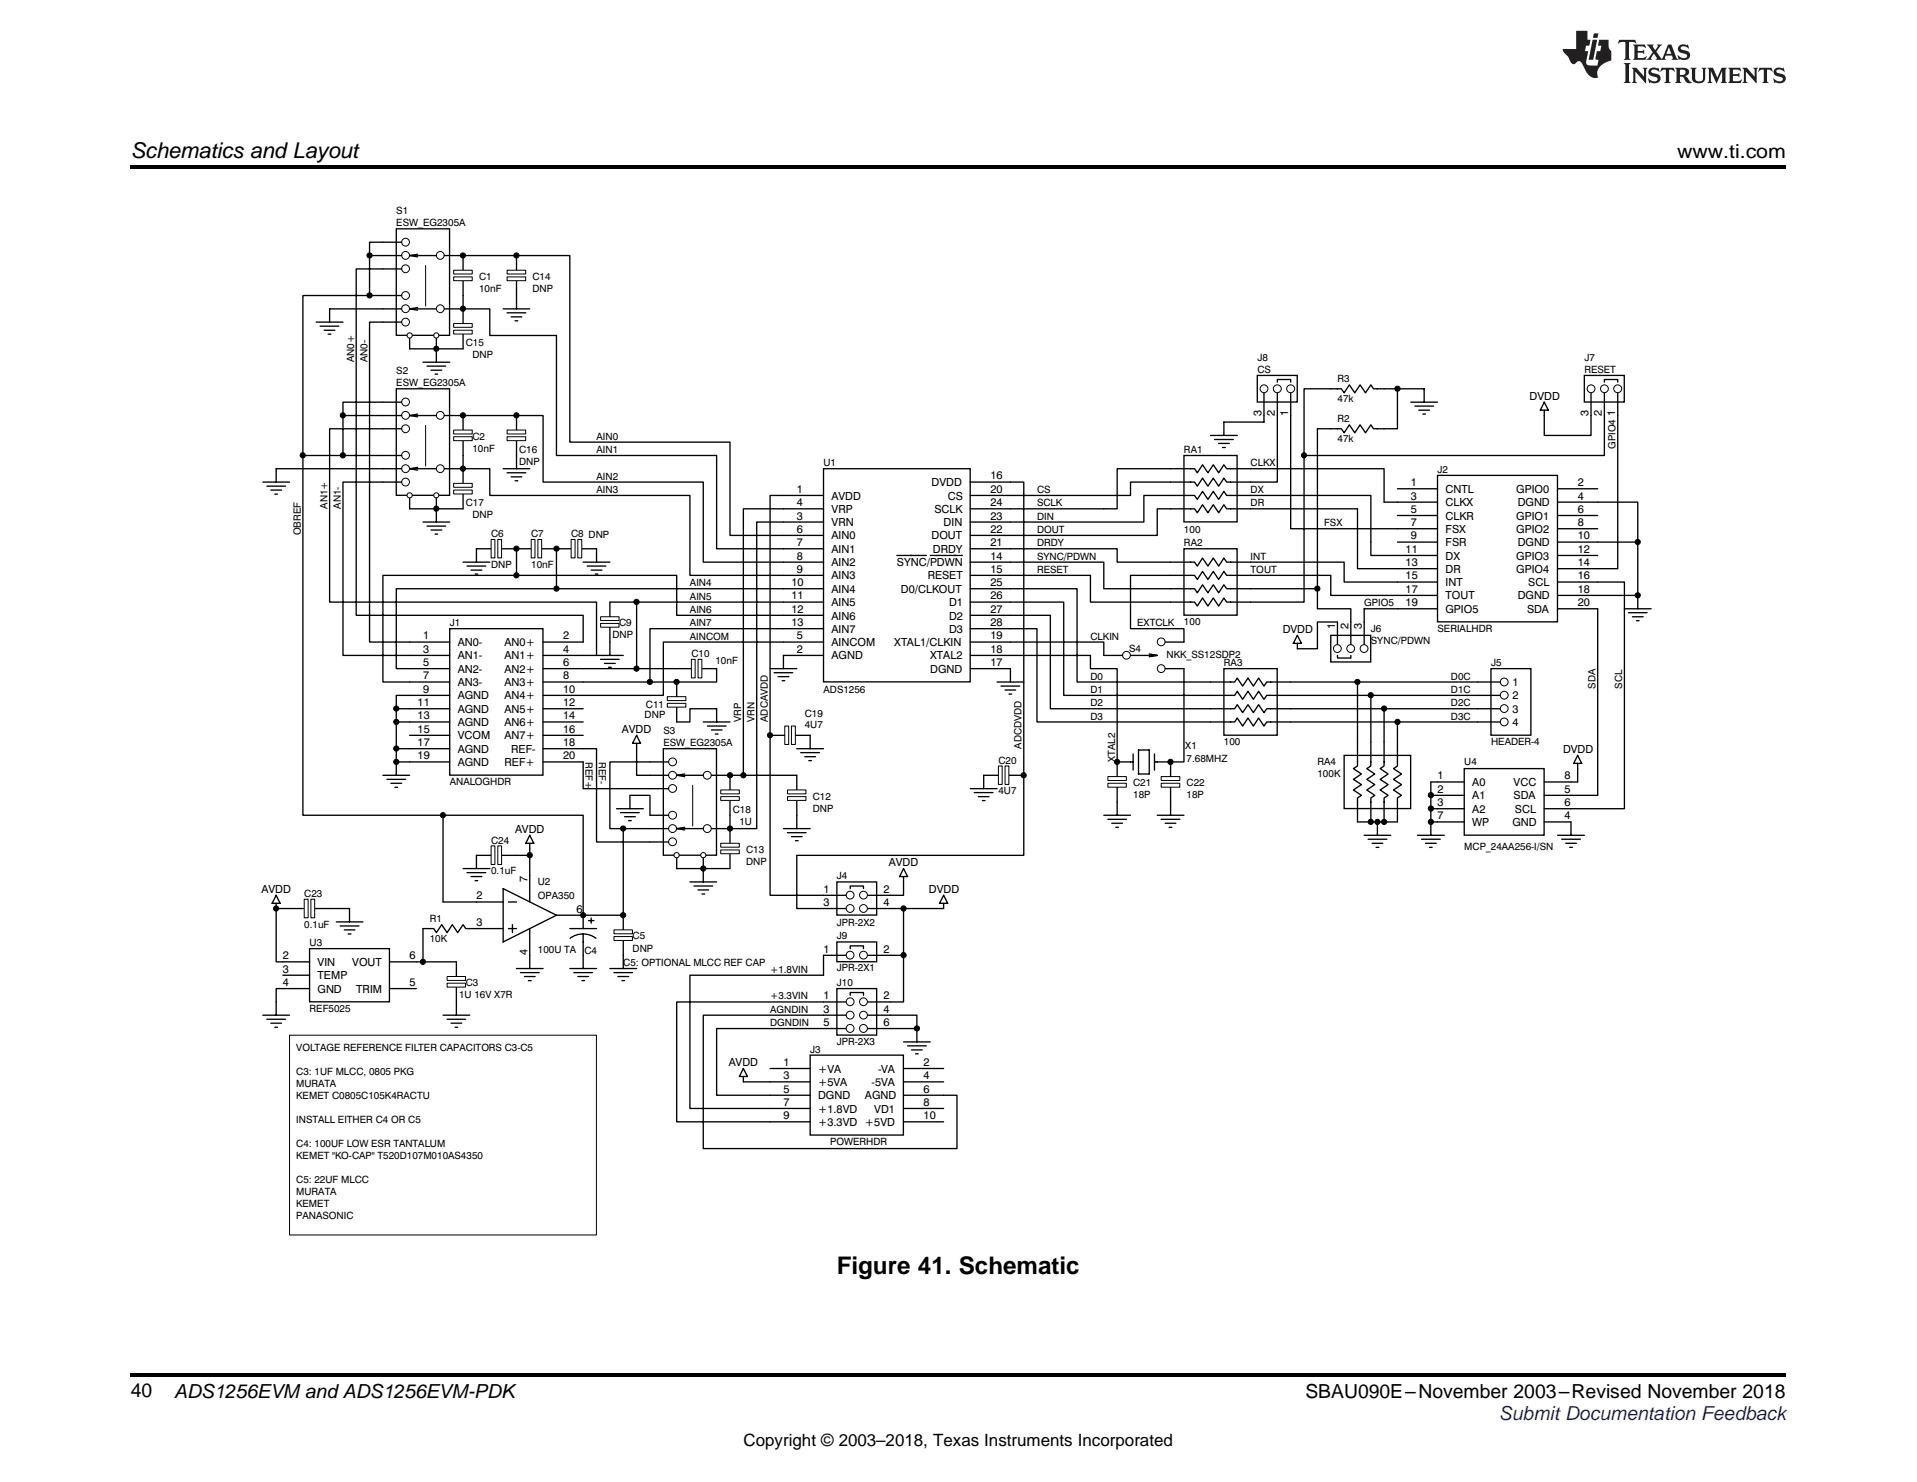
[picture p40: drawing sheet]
<svg xmlns="http://www.w3.org/2000/svg" width="279mm" height="216mm" viewBox="0 0 279 216" stroke-linecap="round" stroke-linejoin="round" font-family="sans-serif">
<defs><g id="words">
<text font-size="3.5" x="122" y="185.6">Figure 41. Schematic</text>
<text font-size="3.2" x="19" y="23">Schematics and Layout</text>
<g font-size="2.8">
<text x="244.4" y="23">www.ti.com</text>
<text x="19" y="203.5">40</text>
<text x="25.4" y="203.6">ADS1256EVM and ADS1256EVM-PDK</text>
<text x="190.3" y="203.6">SBAU090E–November 2003–Revised November 2018</text>
</g>
<text font-size="2.8" fill="#00f" x="218.5" y="206.9">Submit Documentation Feedback</text>
<text font-size="2.5" x="108.4" y="210.7">Copyright © 2003–2018, Texas Instruments Incorporated</text>
<g font-size="1.6">
<text x="222.9" y="58.2">DVDD</text>
<text x="183.9" y="60.5" transform="rotate(-90 183.9 60.5)">3</text>
<text x="185.8" y="60.5" transform="rotate(-90 185.8 60.5)">2</text>
<text x="187.8" y="60.5" transform="rotate(-90 187.8 60.5)">1</text>
<text x="231.5" y="60.5" transform="rotate(-90 231.5 60.5)">3</text>
<text x="233.5" y="60.5" transform="rotate(-90 233.5 60.5)">2</text>
<text x="235.4" y="60.5" transform="rotate(-90 235.4 60.5)">1</text>
<text x="116.1" y="71.8">1</text>
<text x="135.8" y="70.8">DVDD</text>
<text x="144.4" y="71.8">20</text>
<text x="144.4" y="69.8">16</text>
<text x="205.6" y="70.8">1</text>
<text x="210.7" y="71.8">CNTL</text>
<text x="221" y="71.8">GPIO0</text>
<text x="229.9" y="70.8">2</text>
<text x="116.1" y="75.7">3</text>
<text x="116.1" y="73.7">4</text>
<text x="116.1" y="77.6">6</text>
<text x="121.2" y="72.8">AVDD</text>
<text x="121.2" y="76.7">VRN</text>
<text x="121.2" y="74.7">VRP</text>
<text x="136.2" y="74.7">SCLK</text>
<text x="137.5" y="76.7">DIN</text>
<text x="138.1" y="72.8">CS</text>
<text x="144.4" y="73.7">24</text>
<text x="144.4" y="77.6">22</text>
<text x="144.4" y="75.7">23</text>
<text x="205.6" y="72.8">3</text>
<text x="205.6" y="74.7">5</text>
<text x="205.6" y="76.7">7</text>
<text x="210.7" y="73.7">CLKX</text>
<text x="210.7" y="75.7">CLKR</text>
<text x="210.7" y="77.6">FSX</text>
<text x="221" y="75.7">GPIO1</text>
<text x="221" y="77.6">GPIO2</text>
<text x="221.2" y="73.7">DGND</text>
<text x="229.9" y="72.8">4</text>
<text x="229.9" y="74.7">6</text>
<text x="229.9" y="76.7">8</text>
<text x="116.1" y="79.6">7</text>
<text x="116.1" y="81.5">8</text>
<text x="116.1" y="83.5">9</text>
<text x="121.2" y="78.6">AIN0</text>
<text x="121.2" y="80.5">AIN1</text>
<text x="121.2" y="82.5">AIN2</text>
<text x="130.7" y="82.5">SYNC/PDWN</text>
<text x="135.8" y="78.6">DOUT</text>
<text x="136" y="80.5">DRDY</text>
<text x="144.4" y="81.5">14</text>
<text x="144.4" y="79.6">21</text>
<text x="144.4" y="83.5">15</text>
<text x="204.9" y="80.5">11</text>
<text x="204.9" y="82.5">13</text>
<text x="205.6" y="78.6">9</text>
<text x="210.7" y="79.6">FSR</text>
<text x="210.7" y="81.5">DX</text>
<text x="210.7" y="83.5">DR</text>
<text x="221" y="81.5">GPIO3</text>
<text x="221" y="83.5">GPIO4</text>
<text x="221.2" y="79.6">DGND</text>
<text x="229.9" y="78.6">10</text>
<text x="229.9" y="80.5">12</text>
<text x="229.9" y="82.5">14</text>
<text x="115.4" y="85.4">10</text>
<text x="115.4" y="87.3">11</text>
<text x="115.4" y="89.3">12</text>
<text x="121.2" y="84.4">AIN3</text>
<text x="121.2" y="86.4">AIN4</text>
<text x="121.2" y="88.3">AIN5</text>
<text x="131.3" y="86.4">D0/CLKOUT</text>
<text x="135.2" y="84.4">RESET</text>
<text x="138.3" y="88.3">D1</text>
<text x="144.4" y="85.4">25</text>
<text x="144.4" y="87.3">26</text>
<text x="144.4" y="89.3">27</text>
<text x="204.9" y="84.4">15</text>
<text x="204.9" y="86.4">17</text>
<text x="204.9" y="88.3">19</text>
<text x="210.7" y="85.4">INT</text>
<text x="210.7" y="87.3">TOUT</text>
<text x="210.7" y="89.3">GPIO5</text>
<text x="221.2" y="87.3">DGND</text>
<text x="222.6" y="89.3">SDA</text>
<text x="222.8" y="85.4">SCL</text>
<text x="229.9" y="84.4">16</text>
<text x="229.9" y="86.4">18</text>
<text x="229.9" y="88.3">20</text>
<text x="61.7" y="93.2">1</text>
<text x="61.7" y="95.1">3</text>
<text x="66.7" y="94.1">AN0-</text>
<text x="73.5" y="94.1">AN0+</text>
<text x="82.1" y="93.2">2</text>
<text x="82.1" y="95.1">4</text>
<text x="115.4" y="91.2">13</text>
<text x="116.1" y="95.1">2</text>
<text x="116.1" y="93.2">5</text>
<text x="121.2" y="94.1">AINCOM</text>
<text x="121.2" y="90.3">AIN6</text>
<text x="121.2" y="92.2">AIN7</text>
<text x="130.3" y="94.1">XTAL1/CLKIN</text>
<text x="138.3" y="90.3">D2</text>
<text x="138.3" y="92.2">D3</text>
<text x="144.4" y="95.1">18</text>
<text x="144.4" y="93.2">19</text>
<text x="144.4" y="91.2">28</text>
<text x="187" y="92.2">DVDD</text>
<text x="194.6" y="91.6" transform="rotate(-90 194.6 91.6)">1</text>
<text x="196.5" y="91.6" transform="rotate(-90 196.5 91.6)">2</text>
<text x="198.5" y="91.6" transform="rotate(-90 198.5 91.6)">3</text>
<text x="61.7" y="97">5</text>
<text x="61.7" y="99">7</text>
<text x="61.7" y="100.9">9</text>
<text x="66.7" y="96.1">AN1-</text>
<text x="66.7" y="98">AN2-</text>
<text x="66.7" y="99.9">AN3-</text>
<text x="66.7" y="101.9">AGND</text>
<text x="73.5" y="96.1">AN1+</text>
<text x="73.5" y="98">AN2+</text>
<text x="73.5" y="99.9">AN3+</text>
<text x="73.5" y="101.9">AN4+</text>
<text x="82.1" y="97">6</text>
<text x="82.1" y="99">8</text>
<text x="82.1" y="100.9">10</text>
<text x="121.2" y="96.1">AGND</text>
<text x="135.6" y="98">DGND</text>
<text x="135.6" y="96.1">XTAL2</text>
<text x="144.4" y="97">17</text>
<text x="220.4" y="99.9">1</text>
<text x="220.4" y="101.9">2</text>
<text x="60.9" y="102.9">11</text>
<text x="60.9" y="104.8">13</text>
<text x="60.9" y="106.7">15</text>
<text x="66.7" y="103.8">AGND</text>
<text x="66.7" y="105.8">AGND</text>
<text x="66.7" y="107.7">VCOM</text>
<text x="73.5" y="103.8">AN5+</text>
<text x="73.5" y="105.8">AN6+</text>
<text x="73.5" y="107.7">AN7+</text>
<text x="82.1" y="102.9">12</text>
<text x="82.1" y="104.8">14</text>
<text x="82.1" y="106.7">16</text>
<text x="90.7" y="106.7">AVDD</text>
<text x="220.4" y="103.8">3</text>
<text x="220.4" y="105.8">4</text>
<text x="60.9" y="108.7">17</text>
<text x="60.9" y="110.6">19</text>
<text x="66.7" y="109.7">AGND</text>
<text x="66.7" y="111.6">AGND</text>
<text x="73.5" y="111.6">REF+</text>
<text x="74.5" y="109.7">REF-</text>
<text x="82.1" y="110.6">20</text>
<text x="82.1" y="108.7">18</text>
<text x="209.5" y="113.5">1</text>
<text x="227.8" y="109.7">DVDD</text>
<text x="228" y="113.5">8</text>
<text x="209.5" y="115.5">2</text>
<text x="209.5" y="119.4">7</text>
<text x="209.5" y="117.4">3</text>
<text x="214.6" y="114.5">A0</text>
<text x="214.6" y="116.5">A1</text>
<text x="214.6" y="118.4">A2</text>
<text x="220.6" y="116.5">SDA</text>
<text x="220.6" y="114.5">VCC</text>
<text x="220.8" y="118.4">SCL</text>
<text x="228" y="119.4">4</text>
<text x="228" y="115.5">5</text>
<text x="228" y="117.4">6</text>
<text x="75.1" y="121.3">AVDD</text>
<text x="214.6" y="120.3">WP</text>
<text x="220.4" y="120.3">GND</text>
<text x="38.1" y="130">AVDD</text>
<text x="69.4" y="131">2</text>
<text x="76.9" y="128.5" transform="rotate(-90 76.9 128.5)">7</text>
<text x="120" y="130">1</text>
<text x="120" y="132">3</text>
<text x="128.8" y="130">2</text>
<text x="128.8" y="132">4</text>
<text x="129.6" y="126.2">AVDD</text>
<text x="135.4" y="130">DVDD</text>
<text x="69.4" y="134.9">3</text>
<text x="84" y="133">6</text>
<text x="41.2" y="139.8">2</text>
<text x="41.2" y="143.6">4</text>
<text x="41.2" y="141.7">3</text>
<text x="46.3" y="140.7">VIN</text>
<text x="46.3" y="142.7">TEMP</text>
<text x="51.3" y="140.7">VOUT</text>
<text x="59.7" y="143.6">5</text>
<text x="59.7" y="139.8">6</text>
<text x="76.9" y="139.2" transform="rotate(-90 76.9 139.2)">4</text>
<text x="120" y="138.8">1</text>
<text x="128.8" y="138.8">2</text>
<text x="46.3" y="144.6">GND</text>
<text x="51.9" y="144.6">TRIM</text>
<text x="120" y="145.6">1</text>
<text x="120" y="147.5">3</text>
<text x="120" y="149.5">5</text>
<text x="128.8" y="145.6">2</text>
<text x="128.8" y="147.5">4</text>
<text x="128.8" y="149.5">6</text>
<text x="106.2" y="155.3">AVDD</text>
<text x="114.2" y="155.3">1</text>
<text x="134.6" y="155.3">2</text>
<text x="114.2" y="157.2">3</text>
<text x="114.2" y="159.2">5</text>
<text x="114.2" y="161.1">7</text>
<text x="119.2" y="156.2">+VA</text>
<text x="119.2" y="158.2">+5VA</text>
<text x="119.2" y="160.1">DGND</text>
<text x="126.1" y="160.1">AGND</text>
<text x="127" y="158.2">-5VA</text>
<text x="128" y="156.2">-VA</text>
<text x="134.6" y="159.2">6</text>
<text x="134.6" y="161.1">8</text>
<text x="134.6" y="157.2">4</text>
<text x="114.2" y="163">9</text>
<text x="119.2" y="162.1">+1.8VD</text>
<text x="119.2" y="164">+3.3VD +5VD</text>
<text x="127.4" y="162.1">VD1</text>
<text x="134.6" y="163">10</text>
</g>
<g font-size="1.5">
<text x="57.8" y="31.2">S1</text>
<text x="57.8" y="33">ESW_EG2305A</text>
<text x="69.8" y="40.8">C1</text>
<text x="77.6" y="40.8">C14</text>
<text x="69.8" y="42.5">10nF</text>
<text x="77.6" y="42.5">DNP</text>
<text x="51.6" y="52.8" transform="rotate(-90 51.6 52.8)">AN0+</text>
<text x="53.6" y="52.8" transform="rotate(-90 53.6 52.8)">AN0-</text>
<text x="67.9" y="50.5">C15</text>
<text x="68.8" y="52.2">DNP</text>
<text x="183.3" y="52.6">J8</text>
<text x="230.9" y="52.6">J7</text>
<text x="57.8" y="54.5">S2</text>
<text x="57.8" y="56.3">ESW_EG2305A</text>
<text x="183.3" y="54.4">CS</text>
<text x="194.9" y="55.7">R3</text>
<text x="194.9" y="58.6">47k</text>
<text x="230.9" y="54.4">RESET</text>
<text x="68.8" y="64">C2</text>
<text x="68.8" y="65.8">10nF</text>
<text x="75.7" y="66">C16</text>
<text x="86.9" y="64">AIN0</text>
<text x="86.9" y="66">AIN1</text>
<text x="172.6" y="66">RA1</text>
<text x="194.9" y="61.5">R2</text>
<text x="194.9" y="64.4">47k</text>
<text x="235.5" y="65.4" transform="rotate(-90 235.5 65.4)">GPIO4</text>
<text x="75.7" y="67.8">DNP</text>
<text x="86.9" y="69.9">AIN2</text>
<text x="86.9" y="71.8">AIN3</text>
<text x="120" y="67.9">U1</text>
<text x="151.1" y="71.8">CS</text>
<text x="182.3" y="67.9">CLKX</text>
<text x="182.3" y="71.8">DX</text>
<text x="209.5" y="68.9">J2</text>
<text x="43.8" y="78" transform="rotate(-90 43.8 78)">OBREF</text>
<text x="47.7" y="74.1" transform="rotate(-90 47.7 74.1)">AN1+</text>
<text x="49.7" y="74.1" transform="rotate(-90 49.7 74.1)">AN1-</text>
<text x="67.9" y="73.8">C17</text>
<text x="68.8" y="75.5">DNP</text>
<text x="151.1" y="73.8">SCLK</text>
<text x="151.1" y="75.7">DIN</text>
<text x="151.1" y="77.7">DOUT</text>
<text x="172.6" y="77.7">100</text>
<text x="182.3" y="73.8">DR</text>
<text x="193" y="76.7">FSX</text>
<text x="71.6" y="78.2">C6</text>
<text x="71.6" y="82.7">DNP</text>
<text x="77.4" y="78.2">C7</text>
<text x="77.4" y="82.7">10nF</text>
<text x="83.2" y="78.2">C8 DNP</text>
<text x="151.1" y="79.6">DRDY</text>
<text x="151.1" y="81.5">SYNC/PDWN</text>
<text x="151.1" y="83.5">RESET</text>
<text x="172.6" y="79.6">RA2</text>
<text x="182.3" y="81.5">INT</text>
<text x="182.3" y="83.5">TOUT</text>
<text x="100.6" y="85.4">AIN4</text>
<text x="100.6" y="87.4">AIN5</text>
<text x="100.6" y="89.3">AIN6</text>
<text x="198.8" y="88.3">GPIO5</text>
<text x="65.5" y="91.2">J1</text>
<text x="89.3" y="93">DNP</text>
<text x="90.2" y="91.2">C9</text>
<text x="100.6" y="91.2">AIN7</text>
<text x="100.6" y="93.2">AINCOM</text>
<text x="100.8" y="95.7">C10</text>
<text x="158.9" y="93.2">CLKIN</text>
<text x="164.6" y="94.9">S4</text>
<text x="165.8" y="91.2">EXTCLK</text>
<text x="170" y="95.9">NKK_SS12SDP2</text>
<text x="172.6" y="91">100</text>
<text x="199.8" y="92">J6</text>
<text x="199.8" y="93.8">SYNC/PDWN</text>
<text x="209.5" y="92">SERIALHDR</text>
<text x="104.3" y="96.7">10nF</text>
<text x="120" y="100.9">ADS1256</text>
<text x="158.9" y="99">D0</text>
<text x="158.9" y="100.9">D1</text>
<text x="178.4" y="97.1">RA3</text>
<text x="211.5" y="99">D0C</text>
<text x="211.5" y="100.9">D1C</text>
<text x="217.3" y="97.1">J5</text>
<text x="232.6" y="100.3" transform="rotate(-90 232.6 100.3)">SDA</text>
<text x="236.4" y="100.3" transform="rotate(-90 236.4 100.3)">SCL</text>
<text x="94" y="104.6">DNP</text>
<text x="94.1" y="103.1">C11</text>
<text x="96.7" y="107">S3</text>
<text x="108" y="105.2" transform="rotate(-90 108 105.2)">VRP</text>
<text x="110" y="105.2" transform="rotate(-90 110 105.2)">VRN</text>
<text x="111.9" y="105.2" transform="rotate(-90 111.9 105.2)">ADCAVDD</text>
<text x="117.3" y="104.4">C19</text>
<text x="117.3" y="106">4U7</text>
<text x="158.9" y="102.9">D2</text>
<text x="158.9" y="104.8">D3</text>
<text x="211.5" y="102.9">D2C</text>
<text x="211.5" y="104.8">D3C</text>
<text x="85.3" y="111" transform="rotate(90 85.3 111)">REF+</text>
<text x="87.3" y="111" transform="rotate(90 87.3 111)">REF-</text>
<text x="96.7" y="108.7">ESW_EG2305A</text>
<text x="145.5" y="111.2">C20</text>
<text x="148.9" y="109.1" transform="rotate(-90 148.9 109.1)">ADCDVDD</text>
<text x="162.5" y="111" transform="rotate(-90 162.5 111)">XTAL2</text>
<text x="172.8" y="109.1">X1</text>
<text x="172.9" y="111">7.68MHZ</text>
<text x="178.4" y="108.5">100</text>
<text x="192" y="111.4">RA4</text>
<text x="192" y="113.2">100K</text>
<text x="213.4" y="111.4">U4</text>
<text x="217.3" y="108.5">HEADER-4</text>
<text x="65.5" y="114.3">ANALOGHDR</text>
<text x="106.8" y="118.4">C18</text>
<text x="118.5" y="116.5">C12</text>
<text x="118.5" y="118.2">DNP</text>
<text x="145.5" y="115.7">4U7</text>
<text x="165.2" y="114.5">C21</text>
<text x="165.2" y="116.3">18P</text>
<text x="172.9" y="114.5">C22</text>
<text x="172.9" y="116.3">18P</text>
<text x="71.6" y="122.9">C24</text>
<text x="107.8" y="120.2">1U</text>
<text x="108.7" y="124.2">C13</text>
<text x="213.4" y="123.9">MCP_24AA256-I/SN</text>
<text x="44.3" y="130.7">C23</text>
<text x="71.6" y="127.4">0.1uF</text>
<text x="78.4" y="128.9">U2</text>
<text x="78.4" y="131">OPA350</text>
<text x="108.7" y="126">DNP</text>
<text x="122" y="128.1">J4</text>
<text x="44.3" y="135.1">0.1uF</text>
<text x="45.1" y="137.8">U3</text>
<text x="62.6" y="134.3">R1</text>
<text x="62.6" y="137.3">10K</text>
<text x="92.2" y="136.9">C5</text>
<text x="122" y="134.9">JPR-2X2</text>
<text x="122" y="136.9">J9</text>
<text x="67.9" y="143.7">C3</text>
<text x="78.4" y="138.8">100U TA</text>
<text x="85.2" y="139">C4</text>
<text x="90.8" y="140.8">C5: OPTIONAL MLCC REF CAP</text>
<text x="92.2" y="138.6">DNP</text>
<text x="112.2" y="141.7">+1.8VIN</text>
<text x="122" y="143.7">J10</text>
<text x="122" y="141.5">JPR-2X1</text>
<text x="45.1" y="147.4">REF5025</text>
<text x="66.9" y="145.4">1U 16V X7R</text>
<text x="112.2" y="145.6">+3.3VIN</text>
<text x="112.2" y="147.5">AGNDIN</text>
<text x="112.2" y="149.5">DGNDIN</text>
<text x="43.2" y="153.2">VOLTAGE REFERENCE FILTER CAPACITORS C3-C5</text>
<text x="118.1" y="153.4">J3</text>
<text x="122" y="152.2">JPR-2X3</text>
<text x="43.2" y="156.7">C3: 1UF MLCC, 0805 PKG</text>
<text x="43.2" y="158.4">MURATA</text>
<text x="43.2" y="160.2">KEMET C0805C105K4RACTU</text>
<text x="43.2" y="163.7">INSTALL EITHER C4 OR C5</text>
<text x="43.2" y="167.1">C4: 100UF LOW ESR TANTALUM</text>
<text x="121" y="166.8">POWERHDR</text>
<text x="43.2" y="168.9">KEMET &quot;KO-CAP&quot; T520D107M010AS4350</text>
<text x="43.2" y="172.4">C5: 22UF MLCC</text>
<text x="43.2" y="174.1">MURATA</text>
<text x="43.2" y="175.9">KEMET</text>
<text x="43.2" y="177.6">PANASONIC</text>
</g>
</g></defs>
<path d="M19 200h241.3v.6h-241.3z" fill="#000"/>
<g fill="none" stroke="#000" stroke-width=".19">
<path d="M114.2 76.1h5.8M114.2 74.1h5.8M114.2 78h5.8M114.2 79.9h5.8M120 68.3h21.4v31h-21.4zM120 72.2h-7.8v58.2h7.8M141.4 70.2h7.8v54.4h-33.1v7.8h3.9M141.4 79.9h21.4v2h7.8M141.4 74.1h19.5M170.6 70.2h-5.8v2h-23.4M170.6 72.2h-3.9v3.9h-25.3M170.6 74.1h-1.9v3.9h-27.3"/>
<path d="M182.3 72.2h17.5v6.8M197.9 74.1v8.7h5.8M201.7 73.2h2M59.7 95.5h5.8M59.7 93.5h5.8M59.7 97.4h5.8M59.7 99.4h5.8M65.5 91.6h13.6v21.3h-13.6zM79.2 95.5h5.8M79.2 93.5h5.8M79.2 97.4h5.8M79.2 99.4h5.8"/>
<path d="M114.2 95.5h5.8M114.2 93.5h5.8M114.2 81.9h5.8M114.2 83.8h5.8M114.2 85.8h5.8M114.2 87.7h5.8M114.2 89.6h5.8M114.2 91.6h5.8M130.7 80.9h4.3M135.6 80.9h4.7M141.4 81.9h19.5v3.9h9.7M141.4 83.8h17.5v3.9h11.7"/>
<path d="M141.4 95.5h5.9M141.4 93.5h5.9M141.4 85.8h5.9M141.4 87.7h5.9M141.4 89.6h5.9M141.4 91.6h5.9M141.4 97.4h5.9M182.3 81.9h13.6v2.9h7.8M182.3 83.8h11.7v2.9h9.7M215.4 99.4h3.9M217.3 97.4h5.8v9.7h-5.8zM59.7 101.3h5.8"/>
<path d="M59.7 103.3h5.8M59.7 105.2h5.8M59.7 107.1h5.8M59.7 109.1h5.8M59.7 111h5.8M79.2 101.3h5.8M79.2 103.3h5.8M79.2 105.2h5.8M79.2 107.1h5.8M79.2 109.1h5.8M79.2 111h5.8M215.4 101.3h3.9"/>
<path d="M215.4 103.3h3.9M40.3 131.6v.8M40.3 130.4l.5 1.2h-1.1zM61.7 135.3h1.5l.4 .6 .8-1.2 .8 1.2 .7-1.2 .8 1.2 .8-1.2 .4 .6h5.4M64.6 131.4v-12.6h20.4v16.5M69.4 131.4h3.9M73.3 129.5l7.8 3.8-7.8 3.9zM74.1 131.4h1.2M74.1 135.3h1.2M74.7 134.7v1.2M77.2 122.9v.7M77.2 127.5v3.9"/>
<path d="M77.2 135.3v5.8M77.2 121.7l.6 1.2h-1.2zM81.1 133.3h9.7M83 135.3h3.9M83.1 136.7a3.1 3.1 0 0 1 3.8 0M85 136.1v5M85.8 134.1h.8M86.2 133.7v.8M90.8 139.2v1.9M129.7 132.4h2M131.7 127.7v2.7h-2M131.7 126.5l.6 1.2h-1.2z"/>
<path d="M137.5 130.4l.6 1.2h-1.2zM137.5 131.6v.8M38.3 147.9h3.9M38.9 148.5h2.7M39.5 149.1h1.5M40.1 149.7h.3M40.3 146v1.9M64.6 147.9h3.9M65.2 148.5h2.7M65.7 149.1h1.6M66.3 149.7h.4M66.5 146v1.9"/>
<path d="M75.3 141.1h3.9M75.9 141.7h2.7M76.4 142.3h1.6M77 142.9h.4M83 141.1h3.9M83.6 141.7h2.8M84.2 142.3h1.6M84.8 142.9h.4M88.9 141.1h3.9M89.5 141.7h2.7M90.1 142.3h1.5M90.6 142.9h.4"/>
<path d="M108.3 156.8v.8h3.9M108.3 155.7l.6 1.1h-1.1zM131.7 151.8h3.9M132.3 152.4h2.7M132.9 153h1.5M133.4 153.5h.4M133.6 149.8v2"/>
</g>
<path d="M42.2 150.8h44.7v29.1h-44.7z" fill="none" stroke="#000" stroke-width=".15"/>
<circle cx="219.2" cy="99.4" r=".57" fill="#fff"/>
<circle cx="219.2" cy="99.4" r=".57" fill="none" stroke="#000" stroke-width=".15"/>
<circle cx="219.2" cy="101.3" r=".57" fill="#fff"/>
<circle cx="219.2" cy="101.3" r=".57" fill="none" stroke="#000" stroke-width=".15"/>
<circle cx="219.2" cy="103.2" r=".57" fill="#fff"/>
<circle cx="219.2" cy="103.2" r=".57" fill="none" stroke="#000" stroke-width=".15"/>
<path d="M215.4 105.2h3.9" fill="none" stroke="#000" stroke-width=".19"/>
<circle cx="219.2" cy="105.2" r=".57" fill="#fff"/>
<g fill="none" stroke="#000" stroke-width=".15">
<circle cx="98" cy="118.8" r=".57"/>
<circle cx="98" cy="112.9" r=".57"/>
<circle cx="98" cy="111" r=".57"/>
<circle cx="98" cy="114.9" r=".57"/>
<circle cx="103.1" cy="112.9" r=".57"/>
<circle cx="219.2" cy="105.2" r=".57"/>
<circle cx="98" cy="122.6" r=".57"/>
<circle cx="98" cy="120.7" r=".57"/>
<circle cx="103.1" cy="120.7" r=".57"/>
</g>
<g fill="none" stroke="#000" stroke-width=".19">
<path d="M147.3 91.6h3.8v13.6h28.8l.4-.6 .8 1.2 .8-1.2 .8 1.2 .7-1.2 .8 1.2 .4-.6h30.8M147.3 89.6h5.8v13.7h26.8l.4-.6 .8 1.1 .8-1.1 .8 1.1 .7-1.1 .8 1.1 .4-.5h30.8M176.4 99.4h3.5l.4-.6 .8 1.1 .8-1.1 .8 1.1 .7-1.1 .8 1.1 .4-.5h30.8M178.4 97.4h7.7v9.7h-7.7zM94.7 112.9h2.7M94.7 111h2.7M94.7 114.9h2.7M94.7 118.8h2.7M96.7 109.1h7.7v15.5h-7.7zM98.6 112.9h3.9M99.8 112.8l-1.2 .1 1.2 .2M103.7 112.9h2.7"/>
<path d="M176.4 101.3h3.5l.4-.6 .8 1.2 .8-1.2 .8 1.2 .7-1.2 .8 1.2 .4-.6h30.8M94.7 120.7h2.7M94.7 122.7h2.7M98.6 120.7h3.9M98.6 124.6v1.9M99.8 120.5l-1.2 .2 1.2 .2M102.5 124.6v1.9M103.7 120.7h2.7"/>
</g>
<path d="M101 120.3v-7" fill="none" stroke="#000" stroke-width=".15" stroke-dasharray="5.9 1.7"/>
<circle cx="102.5" cy="124.6" r=".38" fill="#fff"/>
<circle cx="102.5" cy="124.6" r=".38" fill="none" stroke="#000" stroke-width=".15"/>
<circle cx="98.6" cy="124.6" r=".38" fill="#fff"/>
<g fill="none" stroke="#000" stroke-width=".15">
<circle cx="59.1" cy="39.2" r=".57"/>
<circle cx="59.1" cy="35.3" r=".57"/>
<circle cx="59.1" cy="37.2" r=".57"/>
<circle cx="64.2" cy="37.2" r=".57"/>
<circle cx="59.1" cy="45" r=".57"/>
<circle cx="59.1" cy="46.9" r=".57"/>
<circle cx="59.1" cy="43" r=".57"/>
<circle cx="64.2" cy="45" r=".57"/>
<circle cx="98.6" cy="124.6" r=".38"/>
</g>
<g fill="none" stroke="#000" stroke-width=".19">
<path d="M55.8 37.2h2.7M55.8 35.3h2.7M55.8 39.2h2.7M57.8 33.3h7.7v15.6h-7.7zM59.7 37.2h3.9M60.9 37l-1.2 .2 1.2 .2M64.8 37.2h2.7M55.8 45h2.7M55.8 43.1h2.7M55.8 46.9h2.7M59.7 45h3.9M59.7 48.9v1.9"/>
<path d="M60.9 44.8l-1.2 .2 1.2 .2M63.6 48.9v1.9M64.8 45h2.7M112.2 97.4h3.9M112.8 98h2.7M113.4 98.6h1.6M114 99.2h.4M114.2 95.5v1.9M145.3 99.4h3.9M145.9 99.9h2.7M147.3 97.4v2M146.5 100.5h1.5"/>
<path d="M147.1 101.1h.4M98.6 126.5h3.9v2M100.6 128.5h3.8M101.1 129.1h2.8M101.7 129.6h1.6M102.3 130.2h.4"/>
</g>
<path d="M62 44.6v-7" fill="none" stroke="#000" stroke-width=".15" stroke-dasharray="5.9 1.7"/>
<circle cx="63.6" cy="48.9" r=".38" fill="#fff"/>
<circle cx="63.6" cy="48.9" r=".38" fill="none" stroke="#000" stroke-width=".15"/>
<circle cx="59.7" cy="48.9" r=".38" fill="#fff"/>
<circle cx="59.7" cy="48.9" r=".38" fill="none" stroke="#000" stroke-width=".15"/>
<path d="M106.4 112.9v2.4M106.4 116.4v2.4" fill="none" stroke="#000" stroke-width=".19"/>
<path d="M105.1 116.1h2.7v.5h-2.7z" fill="#fff"/>
<path d="M105 116.1h2.8v.5h-2.8z" fill="none" stroke="#000" stroke-width=".15"/>
<path d="M105.1 115.1h2.7v.6h-2.7z" fill="#fff"/>
<path d="M105 115.1h2.8v.6h-2.8z" fill="none" stroke="#000" stroke-width=".15"/>
<path d="M106.4 120.7v2.3M106.4 124.2v2.3" fill="none" stroke="#000" stroke-width=".19"/>
<path d="M105.1 123.8h2.7v.6h-2.7z" fill="#fff"/>
<path d="M105 123.8h2.8v.6h-2.8z" fill="none" stroke="#000" stroke-width=".15"/>
<path d="M105.1 122.9h2.7v.5h-2.7z" fill="#fff"/>
<path d="M105 122.8h2.8v.6h-2.8z" fill="none" stroke="#000" stroke-width=".15"/>
<path d="M106.4 118.8v1.9M116.1 112.9v2.4M116.1 116.4v2.4" fill="none" stroke="#000" stroke-width=".19"/>
<path d="M114.8 116.1h2.7v.5h-2.7z" fill="#fff"/>
<path d="M114.8 116.1h2.7v.5h-2.7z" fill="none" stroke="#000" stroke-width=".15"/>
<path d="M114.8 115.1h2.7v.6h-2.7z" fill="#fff"/>
<path d="M114.8 115.1h2.7v.6h-2.7z" fill="none" stroke="#000" stroke-width=".15"/>
<path d="M67.5 37.2v2.4M67.5 40.7v2.4M116.1 118.8v1.9M114.2 120.7h3.9M114.8 121.3h2.7M115.3 121.9h1.6M115.9 122.5h.4" fill="none" stroke="#000" stroke-width=".19"/>
<path d="M66.1 40.4h2.7v.5h-2.7z" fill="#fff"/>
<path d="M66.1 40.3h2.7v.6h-2.7z" fill="none" stroke="#000" stroke-width=".15"/>
<path d="M66.1 39.4h2.7v.5h-2.7z" fill="#fff"/>
<path d="M66.1 39.4h2.7v.5h-2.7z" fill="none" stroke="#000" stroke-width=".15"/>
<path d="M67.5 45v2.3M67.5 48.5v2.3" fill="none" stroke="#000" stroke-width=".19"/>
<path d="M66.1 48.1h2.7v.6h-2.7z" fill="#fff"/>
<path d="M66.1 48.1h2.7v.6h-2.7z" fill="none" stroke="#000" stroke-width=".15"/>
<path d="M66.1 47.2h2.7v.5h-2.7z" fill="#fff"/>
<path d="M66.1 47.1h2.7v.6h-2.7z" fill="none" stroke="#000" stroke-width=".15"/>
<path d="M75.3 37.2v2.4M75.3 40.7v2.4" fill="none" stroke="#000" stroke-width=".19"/>
<path d="M73.9 40.4h2.7v.5h-2.7z" fill="#fff"/>
<path d="M73.9 40.3h2.7v.6h-2.7z" fill="none" stroke="#000" stroke-width=".15"/>
<path d="M73.9 39.4h2.7v.5h-2.7z" fill="#fff"/>
<g fill="none" stroke="#000" stroke-width=".15">
<path d="M73.9 39.4h2.7v.5h-2.7z"/>
<circle cx="59.1" cy="58.6" r=".57"/>
<circle cx="59.1" cy="70.2" r=".57"/>
<circle cx="59.1" cy="62.5" r=".57"/>
<circle cx="59.1" cy="66.3" r=".57"/>
<circle cx="59.1" cy="60.5" r=".57"/>
<circle cx="59.1" cy="68.3" r=".57"/>
<circle cx="64.2" cy="68.3" r=".57"/>
<circle cx="64.2" cy="60.5" r=".57"/>
</g>
<g fill="none" stroke="#000" stroke-width=".19">
<path d="M67.5 37.2h7.8M55.8 58.6h2.7M57.8 56.6h7.7v15.6h-7.7zM59.7 50.8h7.8M61.7 52.8h3.8M62.2 53.3h2.8M62.8 53.9h1.6M63.4 54.5h.4M63.6 50.8v2M67.5 43.1v1.9M73.3 45h3.9M73.9 45.6h2.7"/>
<path d="M74.5 46.2h1.5M75.1 46.7h.4M75.3 43.1v1.9M55.8 60.5h2.7M55.8 62.5h2.7M55.8 68.3h2.7M55.8 66.4h2.7M55.8 70.2h2.7M59.7 60.5h3.9M59.7 68.3h3.9M59.7 72.2v1.9M60.9 60.3l-1.2 .2 1.2 .2"/>
<path d="M60.9 68.1l-1.2 .2 1.2 .2M63.6 72.2v1.9M64.8 60.5h2.7M64.8 68.3h2.7M102.5 126.5h3.9"/>
</g>
<path d="M62 67.9v-7" fill="none" stroke="#000" stroke-width=".15" stroke-dasharray="5.9 1.7"/>
<circle cx="63.6" cy="72.2" r=".38" fill="#fff"/>
<circle cx="63.6" cy="72.2" r=".38" fill="none" stroke="#000" stroke-width=".15"/>
<circle cx="59.7" cy="72.2" r=".38" fill="#fff"/>
<circle cx="59.7" cy="72.2" r=".38" fill="none" stroke="#000" stroke-width=".15"/>
<path d="M67.5 60.5v2.4M67.5 64v2.4" fill="none" stroke="#000" stroke-width=".19"/>
<path d="M66.1 63.6h2.7v.6h-2.7z" fill="#fff"/>
<path d="M66.1 63.6h2.7v.6h-2.7z" fill="none" stroke="#000" stroke-width=".15"/>
<path d="M66.1 62.7h2.7v.5h-2.7z" fill="#fff"/>
<path d="M66.1 62.7h2.7v.5h-2.7z" fill="none" stroke="#000" stroke-width=".15"/>
<path d="M67.5 68.3v2.3M67.5 71.8v2.3" fill="none" stroke="#000" stroke-width=".19"/>
<path d="M66.1 71.4h2.7v.6h-2.7z" fill="#fff"/>
<path d="M66.1 71.4h2.7v.6h-2.7z" fill="none" stroke="#000" stroke-width=".15"/>
<path d="M66.1 70.4h2.7v.6h-2.7z" fill="#fff"/>
<path d="M66.1 70.4h2.7v.6h-2.7z" fill="none" stroke="#000" stroke-width=".15"/>
<path d="M75.3 60.5v2.4M75.3 64v2.4" fill="none" stroke="#000" stroke-width=".19"/>
<path d="M73.9 63.6h2.7v.6h-2.7z" fill="#fff"/>
<path d="M73.9 63.6h2.7v.6h-2.7z" fill="none" stroke="#000" stroke-width=".15"/>
<path d="M73.9 62.7h2.7v.5h-2.7z" fill="#fff"/>
<path d="M73.9 62.7h2.7v.5h-2.7z" fill="none" stroke="#000" stroke-width=".15"/>
<g fill="none" stroke="#000" stroke-width=".19">
<path d="M53.9 37.2h1.9M55.8 39.2h-3.9v50.4h33.1v3.9M55.8 35.3h-1.9v7.8h1.9M75.3 37.2h7.7v27.2h23.4v13.6h7.8M46.1 46.9h3.9M46.7 47.5h2.7M47.3 48.1h1.5M47.8 48.7h.4M53.9 43.1h-9.8v75.7h20.5M55.8 46.9h-1.9v46.6h5.8M55.8 58.6h-5.8v7.8h5.8M55.8 45h-7.8v1.9"/>
<path d="M67.5 45h3.9v3.9h9.7v17.5h23.3v13.5h9.8M38.3 70.2h3.9M38.9 70.8h2.7M39.5 71.4h1.5M40.1 72h.3M44.1 66.4h5.9M50 60.5h5.8M55.8 70.2h-5.8v25.3h9.7M55.8 62.5h-7.8v25.2h38.9v7.8h-1.9M55.8 68.3h-15.5v1.9M59.7 74.1h7.8M61.7 76.1h3.8"/>
<path d="M62.2 76.6h2.8M62.8 77.2h1.6M63.4 77.8h.4M63.6 74.1v2M67.5 60.5h11.7v9.7h23.3v11.7h11.7M67.5 66.4v1.9h3.9v3.9h29.2v11.6h13.6M73.3 68.3h3.9M73.9 68.9h2.7M74.5 69.5h1.5M75.1 70h.4M75.3 66.4v1.9M114.2 76.1h-3.9v44.6h-3.9"/>
<path d="M114.2 74.1h-5.9v38.8M114.2 85.8h-56.4v11.6h1.9M114.2 87.7h-21.4v9.7h-7.8M114.2 89.6h-15.6v-5.8h-42.8v15.6h3.9M114.2 91.6h-19.5v7.8h-9.7M114.2 93.5h-17.5v7.8h-11.7M55.8 112.9h3.9M56.4 113.5h2.7M57 114.1h1.5M57.6 114.7h.3M57.8 109.1h1.9M57.8 105.2h1.9"/>
<path d="M57.8 103.3h1.9M57.8 111v1.9M59.7 101.3h-1.9v9.7h1.9M85 111v3.9h9.7M85 109.1h1.9v13.6h7.8M89.9 117.8h3.9M90.4 118.4h2.8M91 119h1.6M91.6 119.6h.4M91.8 115.9v1.9M92.8 108.3v4.6h1.9M92.8 107.1l.6 1.2h-1.2z"/>
<path d="M94.7 111h-5.8v9.7h5.8M106.4 112.9h9.7M162.8 114.5v2.3M165.2 111h-2.4v2.3M165.2 109.8v2.4M165.9 109.3h1.6v3.5h-1.6zM168.3 111h2.3M168.3 109.8v2.4M209.5 117.8h3.9M209.5 113.9h3.9M209.5 115.9h3.9M209.5 119.7h3.9"/>
<path d="M213.4 112h11.7v9.7h-11.7zM225.1 117.8h3.9M225.1 113.9h3.9M225.1 115.9h3.9M225.1 119.7h3.9M90.8 120.7v12.6"/>
</g>
<path d="M161.5 114.1h2.7v.6h-2.7z" fill="#fff"/>
<path d="M161.5 114.1h2.7v.6h-2.7z" fill="none" stroke="#000" stroke-width=".15"/>
<path d="M161.5 113.2h2.7v.5h-2.7z" fill="#fff"/>
<path d="M161.5 113.1h2.7v.6h-2.7z" fill="none" stroke="#000" stroke-width=".15"/>
<path d="M170.6 111v2.3M170.6 114.5v2.3" fill="none" stroke="#000" stroke-width=".19"/>
<path d="M169.3 114.1h2.7v.6h-2.7z" fill="#fff"/>
<path d="M169.2 114.1h2.8v.6h-2.8z" fill="none" stroke="#000" stroke-width=".15"/>
<path d="M169.3 113.2h2.7v.5h-2.7z" fill="#fff"/>
<g fill="none" stroke="#000" stroke-width=".15">
<path d="M169.2 113.1h2.8v.6h-2.8z"/>
<circle cx="164.2" cy="95.5" r=".57"/>
<circle cx="169.2" cy="97.4" r=".57"/>
<circle cx="169.2" cy="93.5" r=".57"/>
</g>
<g fill="none" stroke="#000" stroke-width=".19">
<path d="M147.3 93.5h13.6v2h2.7M147.3 85.8h9.7v13.6h19.4M147.3 87.7h7.7v13.6h21.4M147.3 95.5h11.6v1.9h3.9v13.6M167.5 95.3l1.2 .2h-3.9M168.7 95.5l-1.2 .2M169.8 97.4h2.8v13.6h-2M170.6 83.8h-5.8v7.8h7.8v1.9h-2.8M112.2 107.1h2.4M115.7 107.1h2.4M160.9 118.8h3.9M161.5 119.4h2.7"/>
<path d="M162 119.9h1.6M162.8 116.8v2M168.7 118.8h3.9M169.2 119.4h2.8M169.8 119.9h1.6M170.6 116.8v2M162.6 120.5h.4M170.4 120.5h.4"/>
</g>
<path d="M114.4 105.8h.6v2.7h-.6z" fill="#fff"/>
<path d="M114.4 105.8h.6v2.7h-.6z" fill="none" stroke="#000" stroke-width=".15"/>
<path d="M115.4 105.8h.5v2.7h-.5z" fill="#fff"/>
<path d="M115.4 105.8h.5v2.7h-.5z" fill="none" stroke="#000" stroke-width=".15"/>
<path d="M143.4 112.9h2.3M146.9 112.9h2.3" fill="none" stroke="#000" stroke-width=".19"/>
<path d="M145.5 111.6h.6v2.7h-.6z" fill="#fff"/>
<path d="M145.5 111.6h.6v2.7h-.6z" fill="none" stroke="#000" stroke-width=".15"/>
<path d="M146.5 111.6h.5v2.7h-.5z" fill="#fff"/>
<path d="M146.5 111.6h.5v2.7h-.5z" fill="none" stroke="#000" stroke-width=".15"/>
<g fill="none" stroke="#000" stroke-width=".19">
<path d="M98.6 97.4h2.4M102.1 97.4h2.3M232.9 88.7v27.2h-3.9M232.9 84.8h3.9v33h-7.8M116.1 109.1h3.9M116.7 109.6h2.7M117.3 110.2h1.6M117.9 110.8h.4M118.1 107.1v2M141.4 114.9h3.9M142 115.5h2.7M142.6 116.1h1.6"/>
<path d="M143.2 116.6h.4M143.4 112.9v2M208.5 113.9v7.8M229 119.7v2M229.9 110l.6 1.2h-1.1zM229.9 111.2v2.7M206.6 121.7h3.9M207.2 122.3h2.7M207.8 122.9h1.5M208.4 123.4h.3M227 121.7h3.9M227.6 122.3h2.7"/>
<path d="M228.2 122.9h1.6M228.8 123.4h.4"/>
</g>
<path d="M100.8 96.1h.5v2.7h-.5z" fill="#fff"/>
<path d="M100.8 96.1h.5v2.7h-.5z" fill="none" stroke="#000" stroke-width=".15"/>
<path d="M101.8 96.1h.5v2.7h-.5z" fill="#fff"/>
<path d="M101.7 96.1h.6v2.7h-.6z" fill="none" stroke="#000" stroke-width=".15"/>
<path d="M75.3 79.9h2.3M78.8 79.9h2.3" fill="none" stroke="#000" stroke-width=".19"/>
<path d="M77.4 78.6h.6v2.7h-.6z" fill="#fff"/>
<path d="M77.4 78.6h.6v2.7h-.6z" fill="none" stroke="#000" stroke-width=".15"/>
<path d="M78.4 78.6h.5v2.7h-.5z" fill="#fff"/>
<path d="M78.4 78.6h.5v2.7h-.5z" fill="none" stroke="#000" stroke-width=".15"/>
<path d="M81.1 79.9h2.4M84.6 79.9h2.3" fill="none" stroke="#000" stroke-width=".19"/>
<path d="M83.3 78.6h.5v2.7h-.5z" fill="#fff"/>
<path d="M83.2 78.6h.6v2.7h-.6z" fill="none" stroke="#000" stroke-width=".15"/>
<path d="M84.2 78.6h.6v2.7h-.6z" fill="#fff"/>
<path d="M84.2 78.6h.6v2.7h-.6z" fill="none" stroke="#000" stroke-width=".15"/>
<path d="M69.4 79.9h2.4M72.9 79.9h2.4" fill="none" stroke="#000" stroke-width=".19"/>
<path d="M71.6 78.6h.5v2.7h-.5z" fill="#fff"/>
<path d="M71.6 78.6h.5v2.7h-.5z" fill="none" stroke="#000" stroke-width=".15"/>
<path d="M72.6 78.6h.5v2.7h-.5z" fill="#fff"/>
<path d="M72.6 78.6h.5v2.7h-.5z" fill="none" stroke="#000" stroke-width=".15"/>
<g fill="none" stroke="#000" stroke-width=".19">
<path d="M69.4 79.9v2M75.3 79.9v3.9M81.1 79.9v5.9M86.9 79.9v2M67.5 81.9h3.9M68.1 82.5h2.7M68.7 83.1h1.5M69.2 83.6h.4M85 81.9h3.9M85.6 82.5h2.7M86.2 83.1h1.5M86.8 83.6h.3"/>
<path d="M98.6 99.4v2.3M98.6 102.8v2.4"/>
</g>
<path d="M97.3 102.5h2.7v.5h-2.7z" fill="#fff"/>
<path d="M97.3 102.5h2.7v.5h-2.7z" fill="none" stroke="#000" stroke-width=".15"/>
<path d="M97.3 101.5h2.7v.6h-2.7z" fill="#fff"/>
<path d="M97.3 101.5h2.7v.6h-2.7z" fill="none" stroke="#000" stroke-width=".15"/>
<path d="M88.9 87.7v2.3M88.9 91.2v2.3" fill="none" stroke="#000" stroke-width=".19"/>
<path d="M87.6 90.8h2.6v.6h-2.6z" fill="#fff"/>
<path d="M87.5 90.8h2.7v.6h-2.7z" fill="none" stroke="#000" stroke-width=".15"/>
<path d="M87.6 89.9h2.6v.5h-2.6z" fill="#fff"/>
<g fill="none" stroke="#000" stroke-width=".15">
<path d="M87.5 89.8h2.7v.6h-2.7z"/>
<circle cx="238.7" cy="79" r=".38"/>
<circle cx="238.7" cy="86.7" r=".38"/>
<circle cx="199.8" cy="119.7" r=".38"/>
<circle cx="200.8" cy="119.7" r=".38"/>
<circle cx="201.7" cy="119.7" r=".38"/>
</g>
<g fill="none" stroke="#000" stroke-width=".19">
<path d="M170.6 70.2h3.5l.4 .6 .8-1.1 .8 1.1 .7-1.1 .8 1.1 .8-1.1 .4 .5h3.5M170.6 72.2h3.5l.4 .5 .8-1.1 .8 1.1 .7-1.1 .8 1.1 .8-1.1 .4 .6h3.5M170.6 74.1h3.5l.4 .6 .8-1.2 .8 1.2 .7-1.2 .8 1.2 .8-1.2 .4 .6h19.1M172.6 66.4h7.7v9.6h-7.7zM172.6 79.9h7.7v9.7h-7.7zM199.8 79v1.9h9.7M201.7 73.2v-4.9h-22.9l-.4-.6-.8 1.2-.8-1.2-.7 1.2-.8-1.2-.8 1.2-.4-.6h-11.3v5.8h-1.9M203.7 79h5.8M203.7 71.2h5.8M203.7 73.2h5.8M203.7 75.1h5.8M203.7 77h5.8"/>
<path d="M209.5 69.3h17.5v21.3h-17.5zM227 73.2h11.7v13.5h-11.7M227 79h11.7M227 71.2h5.9M227 75.1h5.9M227 77h5.9M86.9 95.5h3.9M87.5 96.1h2.7M88.1 96.6h1.6M88.7 97.2h.4M88.9 93.5v2M88.9 87.7h3.9"/>
<path d="M92.8 97.4h5.8M104.4 97.4v2h-9.7M170.6 81.9h3.5l.4 .6 .8-1.2 .8 1.2 .7-1.2 .8 1.2 .8-1.2 .4 .6h3.5M170.6 83.8h3.5l.4 .6 .8-1.2 .8 1.2 .7-1.2 .8 1.2 .8-1.2 .4 .6h3.5M170.6 85.8h3.5l.4 .6 .8-1.2 .8 1.2 .7-1.2 .8 1.2 .8-1.2 .4 .6h3.5M170.6 87.7h3.5l.4 .6 .8-1.2 .8 1.2 .7-1.2 .8 1.2 .8-1.2 .4 .6h3.5M194.9 90.6v3.9M197.9 99.4v12.2l-.6 .4 1.1 .8-1.1 .7 1.1 .8-1.1 .8 1.1 .8-.5 .3v3.5h5.8v-3.5l.6-.3-1.2-.8 1.2-.8-1.2-.8 1.2-.7-1.2-.8 .6-.4v-6.4M203.7 88.7h5.8M203.7 82.8h5.8M203.7 84.8h5.8M203.7 86.7h5.8"/>
<path d="M227 88.7h5.9M227 80.9h5.9M227 82.8h5.9M227 84.8h5.9M236.8 88.7h3.9M237.3 89.3h2.8M237.9 89.9h1.6M238.5 90.4h.4M238.7 86.7v2M98.6 105.2h2v-1.9h3.8v1.9M102.5 105.2h3.9M103.1 105.8h2.7"/>
<path d="M103.7 106.3h1.5M104.3 106.9h.4M195.9 110h9.7v7.8h-9.7zM199.8 101.3v10.3l-.6 .4 1.2 .8-1.2 .7 1.2 .8-1.2 .8 1.2 .8-.6 .3v3.5M200.8 119.7v2M201.7 103.3v8.3l-.5 .4 1.1 .8-1.1 .7 1.1 .8-1.1 .8 1.1 .8-.6 .3v3.5M129.7 139.2h2M131.7 132.4v13.6h-2M198.8 121.7h3.9M199.4 122.3h2.7M200 122.9h1.5M200.6 123.4h.4"/>
<path d="M120 149.8h-15.6v9.8h7.8M120 147.9h-17.5v19.4h37v-7.7h-2M120 142.1h-19.4v19.4h11.6M120 146h-21.4v17.4h13.6M129.7 147.9h3.9v1.9h-3.9"/>
</g>
<g fill="#000">
<circle cx="238.7" cy="79" r=".38"/>
<circle cx="238.7" cy="86.7" r=".38"/>
<circle cx="199.8" cy="119.7" r=".38"/>
<circle cx="200.8" cy="119.7" r=".38"/>
<circle cx="201.7" cy="119.7" r=".38"/>
</g>
<circle cx="194.9" cy="94.5" r=".57" fill="#fff"/>
<circle cx="194.9" cy="94.5" r=".57" fill="none" stroke="#000" stroke-width=".15"/>
<path d="M194 92.6h5.8v3.8h-5.8zM194.9 95.5v.4h2v-.4M196.9 90.6v3.9" fill="none" stroke="#000" stroke-width=".19"/>
<circle cx="196.9" cy="94.5" r=".57" fill="#fff"/>
<circle cx="196.9" cy="94.5" r=".57" fill="none" stroke="#000" stroke-width=".15"/>
<path d="M198.8 90.6v3.9" fill="none" stroke="#000" stroke-width=".19"/>
<circle cx="198.8" cy="94.5" r=".57" fill="#fff"/>
<circle cx="198.8" cy="94.5" r=".57" fill="none" stroke="#000" stroke-width=".15"/>
<path d="M235.8 56.6v3.9" fill="none" stroke="#000" stroke-width=".19"/>
<circle cx="235.8" cy="56.6" r=".57" fill="#fff"/>
<circle cx="235.8" cy="56.6" r=".57" fill="none" stroke="#000" stroke-width=".15"/>
<path d="M230.9 54.7h5.8v3.9h-5.8zM233.8 55.7v-.4h2v.4M233.8 56.6v3.9" fill="none" stroke="#000" stroke-width=".19"/>
<circle cx="233.8" cy="56.6" r=".57" fill="#fff"/>
<circle cx="233.8" cy="56.6" r=".57" fill="none" stroke="#000" stroke-width=".15"/>
<path d="M231.9 56.6v3.9" fill="none" stroke="#000" stroke-width=".19"/>
<circle cx="231.9" cy="56.6" r=".57" fill="#fff"/>
<circle cx="231.9" cy="56.6" r=".57" fill="none" stroke="#000" stroke-width=".15"/>
<path d="M188.1 56.6v3.9" fill="none" stroke="#000" stroke-width=".19"/>
<circle cx="188.1" cy="56.6" r=".57" fill="#fff"/>
<circle cx="188.1" cy="56.6" r=".57" fill="none" stroke="#000" stroke-width=".15"/>
<path d="M183.2 54.7h5.9v3.9h-5.9zM186.2 55.7v-.4h1.9v.4M186.2 56.6v3.9" fill="none" stroke="#000" stroke-width=".19"/>
<circle cx="186.2" cy="56.6" r=".57" fill="#fff"/>
<circle cx="186.2" cy="56.6" r=".57" fill="none" stroke="#000" stroke-width=".15"/>
<path d="M184.2 56.6v3.9" fill="none" stroke="#000" stroke-width=".19"/>
<circle cx="184.2" cy="56.6" r=".57" fill="#fff"/>
<g fill="none" stroke="#000" stroke-width=".15">
<circle cx="53.9" cy="37.2" r=".38"/>
<circle cx="63.6" cy="50.8" r=".38"/>
<circle cx="184.2" cy="56.6" r=".57"/>
<circle cx="203.7" cy="56.6" r=".38"/>
<circle cx="50" cy="60.5" r=".38"/>
<circle cx="50" cy="66.3" r=".38"/>
<circle cx="63.6" cy="74.1" r=".38"/>
<circle cx="190.1" cy="66.3" r=".38"/>
<circle cx="75.3" cy="83.8" r=".38"/>
<circle cx="81.1" cy="85.8" r=".38"/>
<circle cx="92.8" cy="87.7" r=".38"/>
<circle cx="92.8" cy="97.4" r=".38"/>
<circle cx="94.7" cy="99.3" r=".38"/>
<circle cx="192" cy="85.8" r=".38"/>
<circle cx="197.8" cy="99.3" r=".38"/>
<circle cx="57.8" cy="109" r=".38"/>
<circle cx="57.8" cy="105.2" r=".38"/>
<circle cx="57.8" cy="111" r=".38"/>
<circle cx="57.8" cy="103.2" r=".38"/>
<circle cx="108.3" cy="112.9" r=".38"/>
<circle cx="162.8" cy="111" r=".38"/>
<circle cx="199.8" cy="101.3" r=".38"/>
<circle cx="201.7" cy="103.2" r=".38"/>
<circle cx="203.7" cy="105.2" r=".38"/>
<circle cx="208.6" cy="119.7" r=".38"/>
<circle cx="208.6" cy="115.8" r=".38"/>
<circle cx="208.6" cy="117.8" r=".38"/>
<circle cx="102.5" cy="126.5" r=".38"/>
<circle cx="133.6" cy="149.8" r=".38"/>
</g>
<g fill="none" stroke="#000" stroke-width=".19">
<path d="M203.7 56.6h3.9v2M205.6 58.6h3.9M206.2 59.2h2.7M206.8 59.8h1.6M225.1 59.8v3.6h6.8v-2.9M225.1 58.6l.6 1.2h-1.2zM176.4 63.4h3.9M177 64h2.8M177.6 64.6h1.6M178.2 65.2h.4M184.2 60.5v1h-5.8v1.9M186.2 60.5v9.7h-3.9"/>
<path d="M188.1 60.5v16.5h15.6M190.1 66.4v-9.8h5.4l.4 .6 .8-1.1 .8 1.1 .7-1.1 .8 1.1 .8-1.1 .4 .5h3.5v5.9h-3.5l-.4-.6-.8 1.2-.8-1.2-.7 1.2-.8-1.2-.8 1.2-.4-.6h-3.5v23.3M207.4 60.3h.4M233.8 60.5v5.9h-43.7v21.3h-7.8M235.8 60.5v22.3h-2.9M182.3 85.8h9.7v2.9h4.9v1.9M189.1 92.6l.6 1.1h-1.2zM194.9 90.6h-2.9v3.9h-2.9v-.8M203.7 88.7h-4.9v1.9M208.5 113.9h1M208.5 115.9h1M208.5 117.8h1"/>
<path d="M208.5 119.7h1M45.1 138.2h11.7v7.7h-11.7zM41.2 140.1h3.9M41.2 144h3.9M41.2 142.1h3.9M56.8 140.1h3.9M56.8 144h3.9M66.5 140.1v2.4M66.5 143.6v2.4M112.2 155.7h5.9M112.2 157.6h5.9M112.2 159.6h5.9"/>
<path d="M118.1 153.7h13.6v11.7h-13.6zM131.7 155.7h5.8M131.7 157.6h5.8M131.7 159.6h5.8M112.2 161.5h5.9M112.2 163.4h5.9M131.7 161.5h5.8M131.7 163.4h5.8"/>
</g>
<g fill="#000">
<circle cx="53.9" cy="37.2" r=".38"/>
<circle cx="63.6" cy="50.8" r=".38"/>
<circle cx="203.7" cy="56.6" r=".38"/>
<circle cx="50" cy="60.5" r=".38"/>
<circle cx="50" cy="66.3" r=".38"/>
<circle cx="63.6" cy="74.1" r=".38"/>
<circle cx="190.1" cy="66.3" r=".38"/>
<circle cx="75.3" cy="83.8" r=".38"/>
<circle cx="81.1" cy="85.8" r=".38"/>
<circle cx="92.8" cy="87.7" r=".38"/>
<circle cx="92.8" cy="97.4" r=".38"/>
<circle cx="94.7" cy="99.3" r=".38"/>
<circle cx="192" cy="85.8" r=".38"/>
<circle cx="197.8" cy="99.3" r=".38"/>
<circle cx="57.8" cy="109" r=".38"/>
<circle cx="57.8" cy="105.2" r=".38"/>
<circle cx="57.8" cy="111" r=".38"/>
<circle cx="57.8" cy="103.2" r=".38"/>
<circle cx="108.3" cy="112.9" r=".38"/>
<circle cx="162.8" cy="111" r=".38"/>
<circle cx="199.8" cy="101.3" r=".38"/>
<circle cx="201.7" cy="103.2" r=".38"/>
<circle cx="203.7" cy="105.2" r=".38"/>
<circle cx="208.6" cy="119.7" r=".38"/>
<circle cx="208.6" cy="115.8" r=".38"/>
<circle cx="208.6" cy="117.8" r=".38"/>
<circle cx="102.5" cy="126.5" r=".38"/>
<circle cx="133.6" cy="149.8" r=".38"/>
</g>
<path d="M65.2 143.3h2.7v.5h-2.7z" fill="#fff"/>
<path d="M65.2 143.2h2.7v.6h-2.7z" fill="none" stroke="#000" stroke-width=".15"/>
<path d="M65.2 142.3h2.7v.5h-2.7z" fill="#fff"/>
<path d="M65.2 142.3h2.7v.5h-2.7z" fill="none" stroke="#000" stroke-width=".15"/>
<path d="M42.2 132.4h2.3M45.7 132.4h2.3M64.6 131.4h4.8" fill="none" stroke="#000" stroke-width=".19"/>
<path d="M45.3 131h.6v2.7h-.6z" fill="#fff"/>
<path d="M45.3 131h.6v2.7h-.6z" fill="none" stroke="#000" stroke-width=".15"/>
<path d="M44.4 131h.5v2.7h-.5z" fill="#fff"/>
<g fill="none" stroke="#000" stroke-width=".15">
<path d="M44.3 131h.6v2.7h-.6z"/>
<circle cx="40.2" cy="132.3" r=".38"/>
<circle cx="61.6" cy="140.1" r=".38"/>
</g>
<path d="M42.2 132.4h-1.9v7.7h.9M48 132.4h2.9v1.9M49 134.3h3.9M49.6 134.9h2.7M50.2 135.5h1.5M50.8 136.1h.4M61.7 135.3v4.8M69.4 124.6h2.4M72.9 124.6h2.4M41.2 144h-.9v2M60.7 140.1h5.8" fill="none" stroke="#000" stroke-width=".19"/>
<g fill="#000">
<circle cx="40.2" cy="132.3" r=".38"/>
<circle cx="61.6" cy="140.1" r=".38"/>
</g>
<path d="M72.6 123.3h.5v2.6h-.5z" fill="#fff"/>
<path d="M72.6 123.2h.5v2.7h-.5z" fill="none" stroke="#000" stroke-width=".15"/>
<path d="M71.6 123.3h.5v2.6h-.5z" fill="#fff"/>
<g fill="none" stroke="#000" stroke-width=".15">
<path d="M71.6 123.2h.5v2.7h-.5z"/>
<circle cx="53.9" cy="43" r=".38"/>
<circle cx="44.1" cy="66.3" r=".38"/>
<circle cx="64.6" cy="118.8" r=".38"/>
<circle cx="77.2" cy="124.6" r=".38"/>
</g>
<path d="M91.8 115.9h2.9v2.9M229 113.9h.9M67.5 126.5h3.9M68.1 127.1h2.7M68.7 127.7h1.5M69.2 128.3h.4M69.4 124.6v1.9M77.2 123.6v1h-1.9M77.2 124.6v2.9M90.8 133.3v2.4M90.8 136.8v2.4" fill="none" stroke="#000" stroke-width=".19"/>
<g fill="#000">
<circle cx="53.9" cy="43" r=".38"/>
<circle cx="44.1" cy="66.3" r=".38"/>
<circle cx="64.6" cy="118.8" r=".38"/>
<circle cx="77.2" cy="124.6" r=".38"/>
</g>
<path d="M89.5 135.5h2.7v.5h-2.7z" fill="#fff"/>
<path d="M89.5 135.5h2.7v.5h-2.7z" fill="none" stroke="#000" stroke-width=".15"/>
<path d="M89.5 136.5h2.7v.5h-2.7z" fill="#fff"/>
<g fill="none" stroke="#000" stroke-width=".15">
<path d="M89.5 136.4h2.7v.6h-2.7z"/>
<circle cx="67.5" cy="37.2" r=".38"/>
<circle cx="75.3" cy="37.2" r=".38"/>
<circle cx="67.5" cy="45" r=".38"/>
<circle cx="67.5" cy="68.3" r=".38"/>
<circle cx="67.5" cy="60.5" r=".38"/>
<circle cx="75.3" cy="60.5" r=".38"/>
<circle cx="75.3" cy="79.9" r=".38"/>
<circle cx="81.1" cy="79.9" r=".38"/>
<circle cx="98.6" cy="99.3" r=".38"/>
<circle cx="106.4" cy="112.9" r=".38"/>
<circle cx="112.2" cy="107.1" r=".38"/>
<circle cx="149.2" cy="112.9" r=".38"/>
<circle cx="170.6" cy="111" r=".38"/>
<circle cx="85" cy="133.3" r=".38"/>
<circle cx="90.8" cy="133.3" r=".38"/>
<circle cx="90.8" cy="120.7" r=".38"/>
<circle cx="106.4" cy="120.7" r=".38"/>
</g>
<g fill="#000">
<circle cx="67.5" cy="37.2" r=".38"/>
<circle cx="75.3" cy="37.2" r=".38"/>
<circle cx="67.5" cy="45" r=".38"/>
<circle cx="67.5" cy="68.3" r=".38"/>
<circle cx="67.5" cy="60.5" r=".38"/>
<circle cx="75.3" cy="60.5" r=".38"/>
<circle cx="75.3" cy="79.9" r=".38"/>
<circle cx="81.1" cy="79.9" r=".38"/>
<circle cx="98.6" cy="99.3" r=".38"/>
<circle cx="106.4" cy="112.9" r=".38"/>
<circle cx="112.2" cy="107.1" r=".38"/>
<circle cx="149.2" cy="112.9" r=".38"/>
<circle cx="170.6" cy="111" r=".38"/>
<circle cx="85" cy="133.3" r=".38"/>
<circle cx="90.8" cy="133.3" r=".38"/>
<circle cx="90.8" cy="120.7" r=".38"/>
<circle cx="106.4" cy="120.7" r=".38"/>
</g>
<path d="M120 130.4h3.9M131.7 132.4h5.8" fill="none" stroke="#000" stroke-width=".19"/>
<circle cx="123.9" cy="130.4" r=".57" fill="#fff"/>
<circle cx="123.9" cy="130.4" r=".57" fill="none" stroke="#000" stroke-width=".15"/>
<path d="M125.8 130.4h3.9" fill="none" stroke="#000" stroke-width=".19"/>
<circle cx="125.9" cy="130.4" r=".57" fill="#fff"/>
<circle cx="125.9" cy="130.4" r=".57" fill="none" stroke="#000" stroke-width=".15"/>
<path d="M120 132.4h3.9M122 128.5h5.8v4.8h-5.8zM123.9 129.5v-.4h1.9v.4" fill="none" stroke="#000" stroke-width=".19"/>
<circle cx="123.9" cy="132.3" r=".57" fill="#fff"/>
<circle cx="123.9" cy="132.3" r=".57" fill="none" stroke="#000" stroke-width=".15"/>
<path d="M125.8 132.4h3.9" fill="none" stroke="#000" stroke-width=".19"/>
<circle cx="125.9" cy="132.3" r=".57" fill="#fff"/>
<circle cx="125.9" cy="132.3" r=".57" fill="none" stroke="#000" stroke-width=".15"/>
<path d="M120 146h3.9" fill="none" stroke="#000" stroke-width=".19"/>
<circle cx="123.9" cy="145.9" r=".57" fill="#fff"/>
<circle cx="123.9" cy="145.9" r=".57" fill="none" stroke="#000" stroke-width=".15"/>
<path d="M125.8 146h3.9" fill="none" stroke="#000" stroke-width=".19"/>
<circle cx="125.9" cy="145.9" r=".57" fill="#fff"/>
<circle cx="125.9" cy="145.9" r=".57" fill="none" stroke="#000" stroke-width=".15"/>
<path d="M120 147.9h3.9M122 144h5.8v6.8h-5.8zM123.9 145v-.4h1.9v.4" fill="none" stroke="#000" stroke-width=".19"/>
<circle cx="123.9" cy="147.9" r=".57" fill="#fff"/>
<circle cx="123.9" cy="147.9" r=".57" fill="none" stroke="#000" stroke-width=".15"/>
<path d="M125.8 147.9h3.9" fill="none" stroke="#000" stroke-width=".19"/>
<circle cx="125.9" cy="147.9" r=".57" fill="#fff"/>
<circle cx="125.9" cy="147.9" r=".57" fill="none" stroke="#000" stroke-width=".15"/>
<path d="M120 149.8h3.9" fill="none" stroke="#000" stroke-width=".19"/>
<circle cx="123.9" cy="149.8" r=".58" fill="#fff"/>
<circle cx="123.9" cy="149.8" r=".58" fill="none" stroke="#000" stroke-width=".15"/>
<path d="M125.8 149.8h3.9" fill="none" stroke="#000" stroke-width=".19"/>
<circle cx="125.8" cy="149.8" r=".58" fill="#fff"/>
<circle cx="125.8" cy="149.8" r=".58" fill="none" stroke="#000" stroke-width=".15"/>
<path d="M120 139.2h3.9" fill="none" stroke="#000" stroke-width=".19"/>
<circle cx="123.9" cy="139.1" r=".57" fill="#fff"/>
<circle cx="123.9" cy="139.1" r=".57" fill="none" stroke="#000" stroke-width=".15"/>
<path d="M125.8 139.2h3.9" fill="none" stroke="#000" stroke-width=".19"/>
<circle cx="125.9" cy="139.1" r=".57" fill="#fff"/>
<g fill="none" stroke="#000" stroke-width=".15">
<circle cx="125.9" cy="139.1" r=".57"/>
<circle cx="131.7" cy="132.3" r=".38"/>
<circle cx="131.7" cy="139.1" r=".38"/>
</g>
<path d="M120 139.2v2.9M122 137.2h5.8v2.9h-5.8zM123.9 138.2v-.4h1.9v.4" fill="none" stroke="#000" stroke-width=".19"/>
<g fill="#000">
<circle cx="131.7" cy="132.3" r=".38"/>
<circle cx="131.7" cy="139.1" r=".38"/>
</g>
<path d="M19 24h241.3v.6h-241.3z" fill="#000"/>
<g fill="#231f20">
<path d="M236 5.8l-.1 .6a1 1 0 0 1 1-.3v2.3l-.2 .3h.9l-.2-.3 .1-2.3a1.27 1.27 0 0 1 1 .2l-.2-.5zM238 6.5l.2 .4v1.5l-.2 .3h1.8l.2-.5a1.12 1.12 0 0 1-1.3 .2v-.7h.6l.3 .2v-.7l-.3 .2h-.6v-.5l.2-.1a1.3 1.3 0 0 1 1 .2l-.2-.5zM240 6.5l.9 1.1-.5 .8-.4 .3h.8l-.2-.2 .4-.7 .5 .7-.2 .2h1.5l-.2-.2 .2-.4h.9l.1 .4-.2 .2h1l-.3-.3-.7-1.9h-.5l-.9 2.1-.8-1.1 .9-1h-.8l.1 .1v.2l-.4 .5-.3-.6 .1-.2zM243.2 6.9l.4 .9h-.7zM244.8 6.6a.63 .63 0 0 0-.2 .7 .63 .63 0 0 0 .6 .4l.6 .2 .1 .2a.75 .75 0 0 1-.7 .4 .75 .75 0 0 1-.6-.5l.1 .7 .2-.1 .1 .1a.87 .87 0 0 0 .9-.1 .87 .87 0 0 0 .4-.8 1.4 1.4 0 0 0-1.2-.6l-.1-.2v-.1a1.04 1.04 0 0 1 1.2 .2l-.2-.6-.2 .1-.1-.1a1.01 1.01 0 0 0-.9 .1zM236.7 9.2l.2 .3v2.2l-.2 .4h1l-.3-.4v-2.2l.3-.3zM237.8 9.9l.3 .3v1.5l-.3 .4h.8l-.2-.4v-1.3l1.5 1.7v-1.9l.2-.3h-.7l.2 .3v.9l-1.1-1.2zM240.5 10a.62 .62 0 0 0-.2 .7 .62 .62 0 0 0 .6 .4l.6 .2 .1 .2a.76 .76 0 0 1-.7 .4 .76 .76 0 0 1-.7-.5l.2 .7 .2-.1h.1a.87 .87 0 0 0 .9 0 .87 .87 0 0 0 .4-.8 1.4 1.4 0 0 0-1.2-.6l-.1-.2v-.1a1.04 1.04 0 0 1 1.2 .1l-.2-.5-.2 .1-.1-.1a1.02 1.02 0 0 0-.9 .1zM242.2 9.9l-.2 .6a.61 .61 0 0 1 .8-.3v1.5l-.2 .4h.9l-.2-.4v-1.5a.78 .78 0 0 1 .8 .2l-.2-.5zM244.1 9.9l.3 .3v1.5l-.3 .4h1l-.2-.2-.1-.7h.3a.93 .93 0 0 1 .6 .7 .61 .61 0 0 0 .9 .1l-.3-.1-.4-.6-.3-.2a.58 .58 0 0 0 .6-.6 .58 .58 0 0 0-.5-.6zM244.9 10.2l.1-.1a.45 .45 0 0 1 .5 .1 .45 .45 0 0 1 .1 .5l-.1 .2h-.7zM246.4 9.9l.2 .2a2.17 2.17 0 0 0 .3 1.9 .99 .99 0 0 0 1.6-.7v-1.1l.2-.3h-.7l.2 .2a1.92 1.92 0 0 1-.2 1.7 .6 .6 0 0 1-.9-.5v-1.1l.2-.3zM248.9 9.9l.2 .3v1.5l-.2 .4h.7l-.2-.4v-1.4l.8 1.8 .8-1.8v1.4l-.2 .4h.9l-.2-.4v-1.5l.2-.3h-.8l-.6 1.4-.6-1.4zM251.9 9.9l.2 .3v1.5l-.2 .4h1.8l.1-.6a1.12 1.12 0 0 1-1.2 .3v-.7h.5l.4 .1v-.6l-.4 .2h-.5v-.5l.2-.2a1.31 1.31 0 0 1 1 .3l-.2-.5zM254 9.9l.2 .3v1.5l-.2 .4h.7l-.2-.4v-1.3l1.5 1.7v-1.9l.2-.3h-.7l.2 .3v.9l-1.1-1.2zM256.4 9.9l-.1 .6a.61 .61 0 0 1 .7-.3l.1 1.5-.3 .4h1l-.3-.4 .1-1.5a.78 .78 0 0 1 .8 .2l-.2-.5zM258.7 10a.62 .62 0 0 0-.2 .7 .62 .62 0 0 0 .6 .4l.6 .2 .1 .2a.76 .76 0 0 1-.7 .4 .76 .76 0 0 1-.6-.5l.1 .7 .2-.1h.1a.87 .87 0 0 0 1 0 .87 .87 0 0 0 .3-.8 1.4 1.4 0 0 0-1.2-.6l-.1-.2v-.1a1.04 1.04 0 0 1 1.2 .1l-.1-.5-.2 .1-.1-.1a1.01 1.01 0 0 0-1 .1z"/>
<path d="M229.7 4.5v2.6h-1.9a1.6 1.6 0 0 0 .7 1.1l.1 .2a1.16 1.16 0 0 0 .8 1l.2-.1a.56 .56 0 0 1 .5-.4 .56 .56 0 0 1 .5 .3l.2 .4a2.31 2.31 0 0 0 1.6 1.8l.5-.1a1.68 1.68 0 0 1 1-2.1l.9-.4v-1.4a.88 .88 0 0 1-.4-.8v-.8h-1.3l-.2 .9h.5l-.2 .8h-.5l-.1 .9v.2l.4 .1-.2 .9a1.93 1.93 0 0 1-1.6-.3l.3-1.8h-.5l.2-.8h.4l.2-.9h-.4v-1.3zM232.1 5.8l-.6 2.9h.7l.6-2.9zM232.3 4.9l-.1 .6h.6l.2-.6z"/>
</g>
<use href="#words"/>
</svg>
